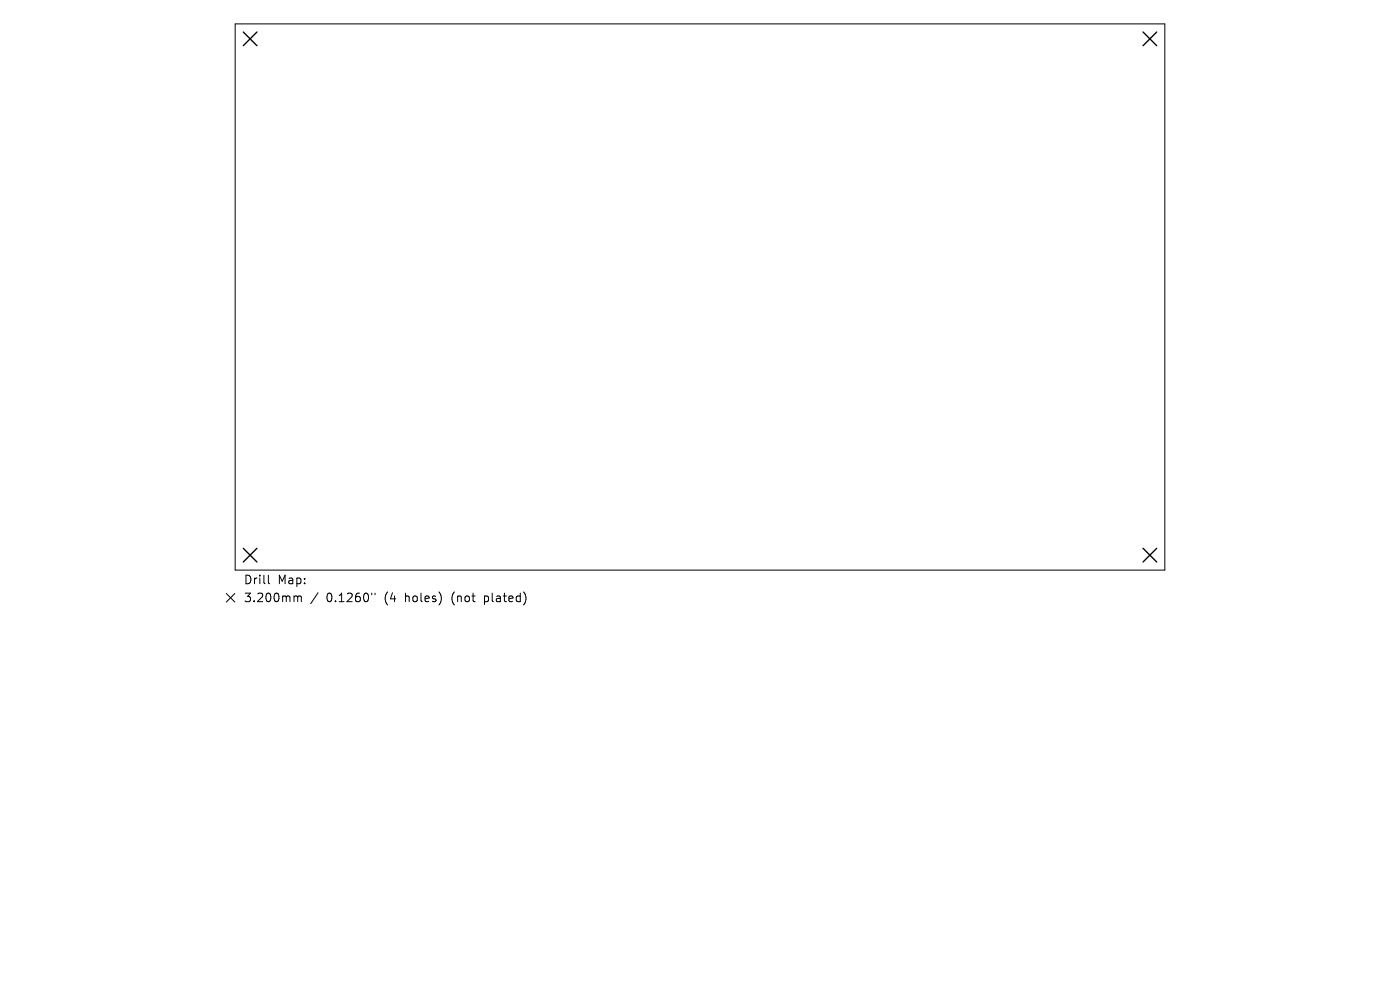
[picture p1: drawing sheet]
<svg xmlns="http://www.w3.org/2000/svg" width="297mm" height="210mm" viewBox="0 0 297 210" stroke-linecap="round" stroke-linejoin="round" font-family="sans-serif">
<defs><g id="words">
<g font-size="2.5">
<text x="51.6" y="124.2">Drill</text>
<text x="58.9" y="124.2">Map:</text>
<text x="51.6" y="128">3.200mm</text>
<text x="69.3" y="128">0.1260&quot;</text>
<text x="81.7" y="128">(4</text>
<text x="86.2" y="128">holes)</text>
<text x="96.2" y="128">(not</text>
<text x="103.3" y="128">plated)</text>
</g>
</g></defs>
<path d="M49.9 5.1h197.2v115.8h-197.2zM48 125.9l1.8 1.8M49.8 125.9l-1.8 1.8M56.9 122v1.6l.3 .2M62.6 126.4l.5 .1 .1 .2M63.2 126.7l.2-.3 .4 .1 .1 1.1M63.2 126.7v.9M67.5 125.7l-1.6 2.4M78.9 125.8v.4M79.6 125.8v.4" fill="none" stroke="#000" stroke-width=".21"/>
<path d="M51.6 6.8l2.9 2.9M54.5 6.8l-2.9 2.9M242.5 6.8l2.9 2.9M245.4 6.8l-2.9 2.9M51.6 116.3l2.9 2.9M54.5 116.3l-2.9 2.9M242.5 116.3l2.9 2.9M245.4 116.3l-2.9 2.9" fill="none" stroke="#000" stroke-width=".29"/>
<use href="#words"/>
</svg>
